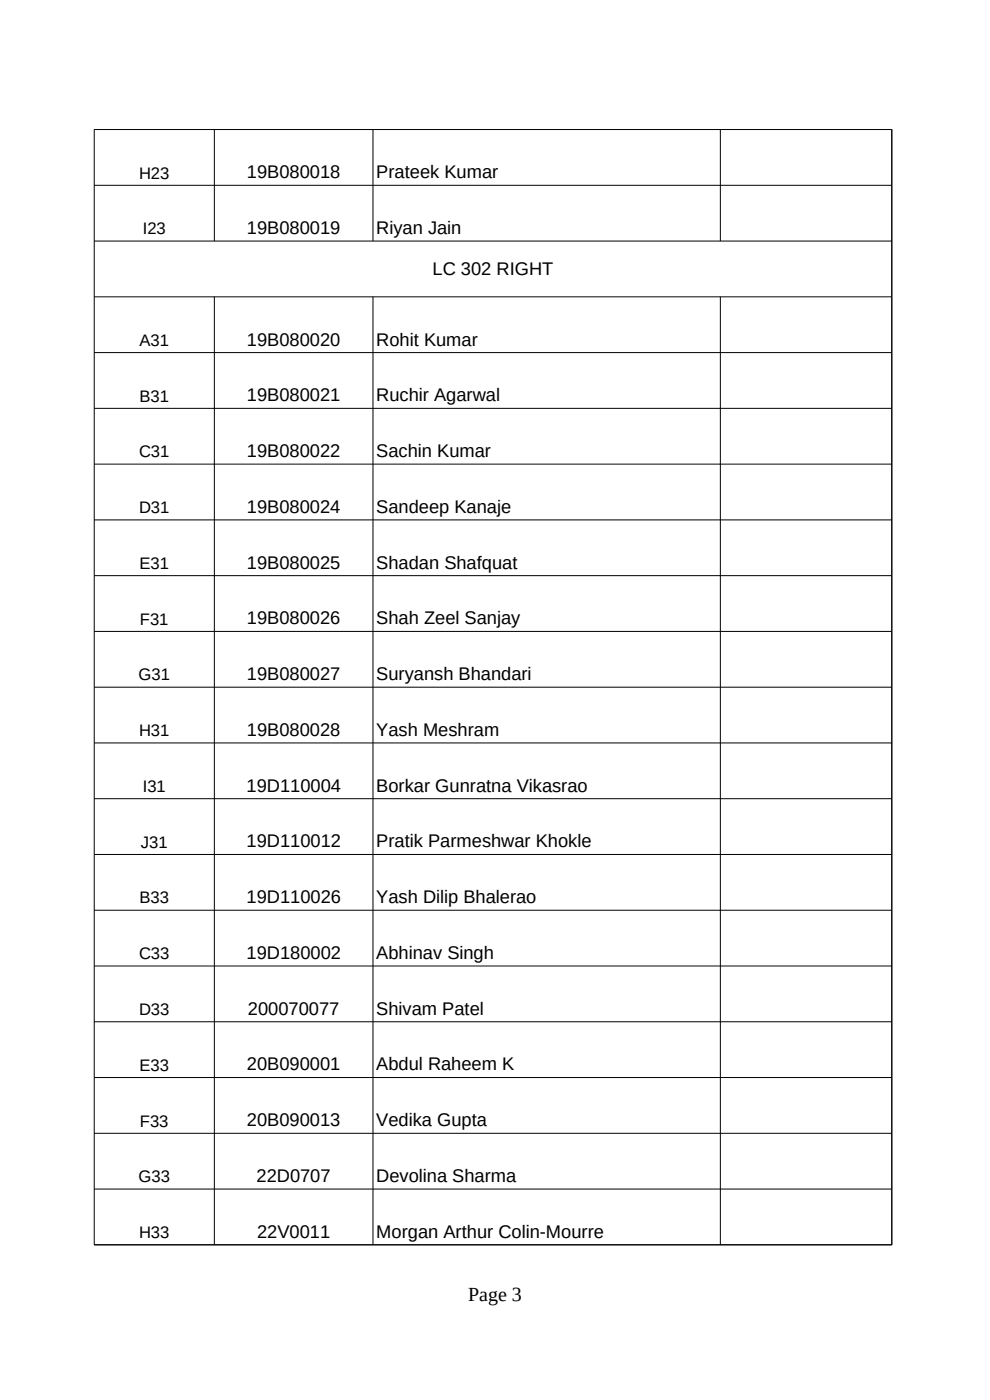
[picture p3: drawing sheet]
<svg xmlns="http://www.w3.org/2000/svg" width="210mm" height="297mm" viewBox="0 0 210 297" stroke-linecap="round" stroke-linejoin="round" font-family="sans-serif">
<defs><g id="words">
<text font-size="4.2" x="99.3" y="275.9">Page 3</text>
<g font-size="3.9">
<text x="52.4" y="37.8">19B080018</text>
<text x="79.8" y="37.8">Prateek Kumar</text>
<text x="52.4" y="49.6">19B080019</text>
<text x="79.8" y="49.6">Riyan Jain</text>
<text x="91.8" y="58.4">LC 302 RIGHT</text>
<text x="52.4" y="73.3">19B080020</text>
<text x="79.8" y="73.3">Rohit Kumar</text>
<text x="52.4" y="85.1">19B080021</text>
<text x="79.8" y="85.1">Ruchir Agarwal</text>
<text x="52.4" y="96.9">19B080022</text>
<text x="79.8" y="96.9">Sachin Kumar</text>
<text x="52.4" y="108.8">19B080024</text>
<text x="79.8" y="108.8">Sandeep Kanaje</text>
<text x="52.4" y="120.6">19B080025</text>
<text x="79.8" y="120.6">Shadan Shafquat</text>
<text x="52.4" y="132.4">19B080026</text>
<text x="79.8" y="132.4">Shah Zeel Sanjay</text>
<text x="52.4" y="144.3">19B080027</text>
<text x="79.8" y="144.3">Suryansh Bhandari</text>
<text x="52.4" y="156.1">19B080028</text>
<text x="79.8" y="156.1">Yash Meshram</text>
<text x="52.3" y="168">19D110004</text>
<text x="79.8" y="168">Borkar Gunratna Vikasrao</text>
<text x="52.3" y="179.8">19D110012</text>
<text x="79.8" y="179.8">Pratik Parmeshwar Khokle</text>
<text x="52.3" y="191.6">19D110026</text>
<text x="79.8" y="191.6">Yash Dilip Bhalerao</text>
<text x="52.3" y="203.5">19D180002</text>
<text x="79.8" y="203.5">Abhinav Singh</text>
<text x="52.6" y="215.3">200070077</text>
<text x="79.8" y="215.3">Shivam Patel</text>
<text x="52.4" y="227.1">20B090001</text>
<text x="79.8" y="227.1">Abdul Raheem K</text>
<text x="52.4" y="238.9">20B090013</text>
<text x="79.8" y="238.9">Vedika Gupta</text>
<text x="54.4" y="250.8">22D0707</text>
<text x="79.8" y="250.8">Devolina Sharma</text>
<text x="54.5" y="262.6">22V0011</text>
<text x="79.8" y="262.6">Morgan Arthur Colin-Mourre</text>
</g>
<g font-size="3.5">
<text x="29.5" y="37.9">H23</text>
<text x="30.3" y="49.7">I23</text>
<text x="29.6" y="73.4">A31</text>
<text x="29.6" y="85.2">B31</text>
<text x="29.5" y="97">C31</text>
<text x="29.5" y="108.9">D31</text>
<text x="29.6" y="120.7">E31</text>
<text x="29.7" y="132.5">F31</text>
<text x="29.4" y="144.4">G31</text>
<text x="29.5" y="156.2">H31</text>
<text x="30.3" y="168">I31</text>
<text x="29.9" y="179.9">J31</text>
<text x="29.6" y="191.7">B33</text>
<text x="29.5" y="203.5">C33</text>
<text x="29.5" y="215.3">D33</text>
<text x="29.6" y="227.2">E33</text>
<text x="29.7" y="239">F33</text>
<text x="29.4" y="250.8">G33</text>
<text x="29.5" y="262.6">H33</text>
</g>
</g></defs>
<g fill="none" stroke="#000" stroke-width=".21">
<path d="M20 39.3h169.2M45.5 27.5v23.7M79.1 27.5v23.7M152.8 27.5v23.7M189.2 27.5v236.6M189.2 27.5h-169.2v236.6h169.2M20 51.1h169.2M20 63h169.2M20 74.8h169.2M45.5 63v201.1M79.1 63v201.1M152.8 63v201.1"/>
<path d="M20 86.6h169.2M20 98.5h169.2M20 110.3h169.2M20 122.1h169.2M20 134h169.2M20 145.8h169.2M20 157.6h169.2M20 169.4h169.2M20 181.3h169.2M20 193.1h169.2M20 204.9h169.2M20 216.8h169.2"/>
<path d="M20 228.6h169.2M20 240.4h169.2M20 252.3h169.2"/>
</g>
<use href="#words"/>
</svg>
